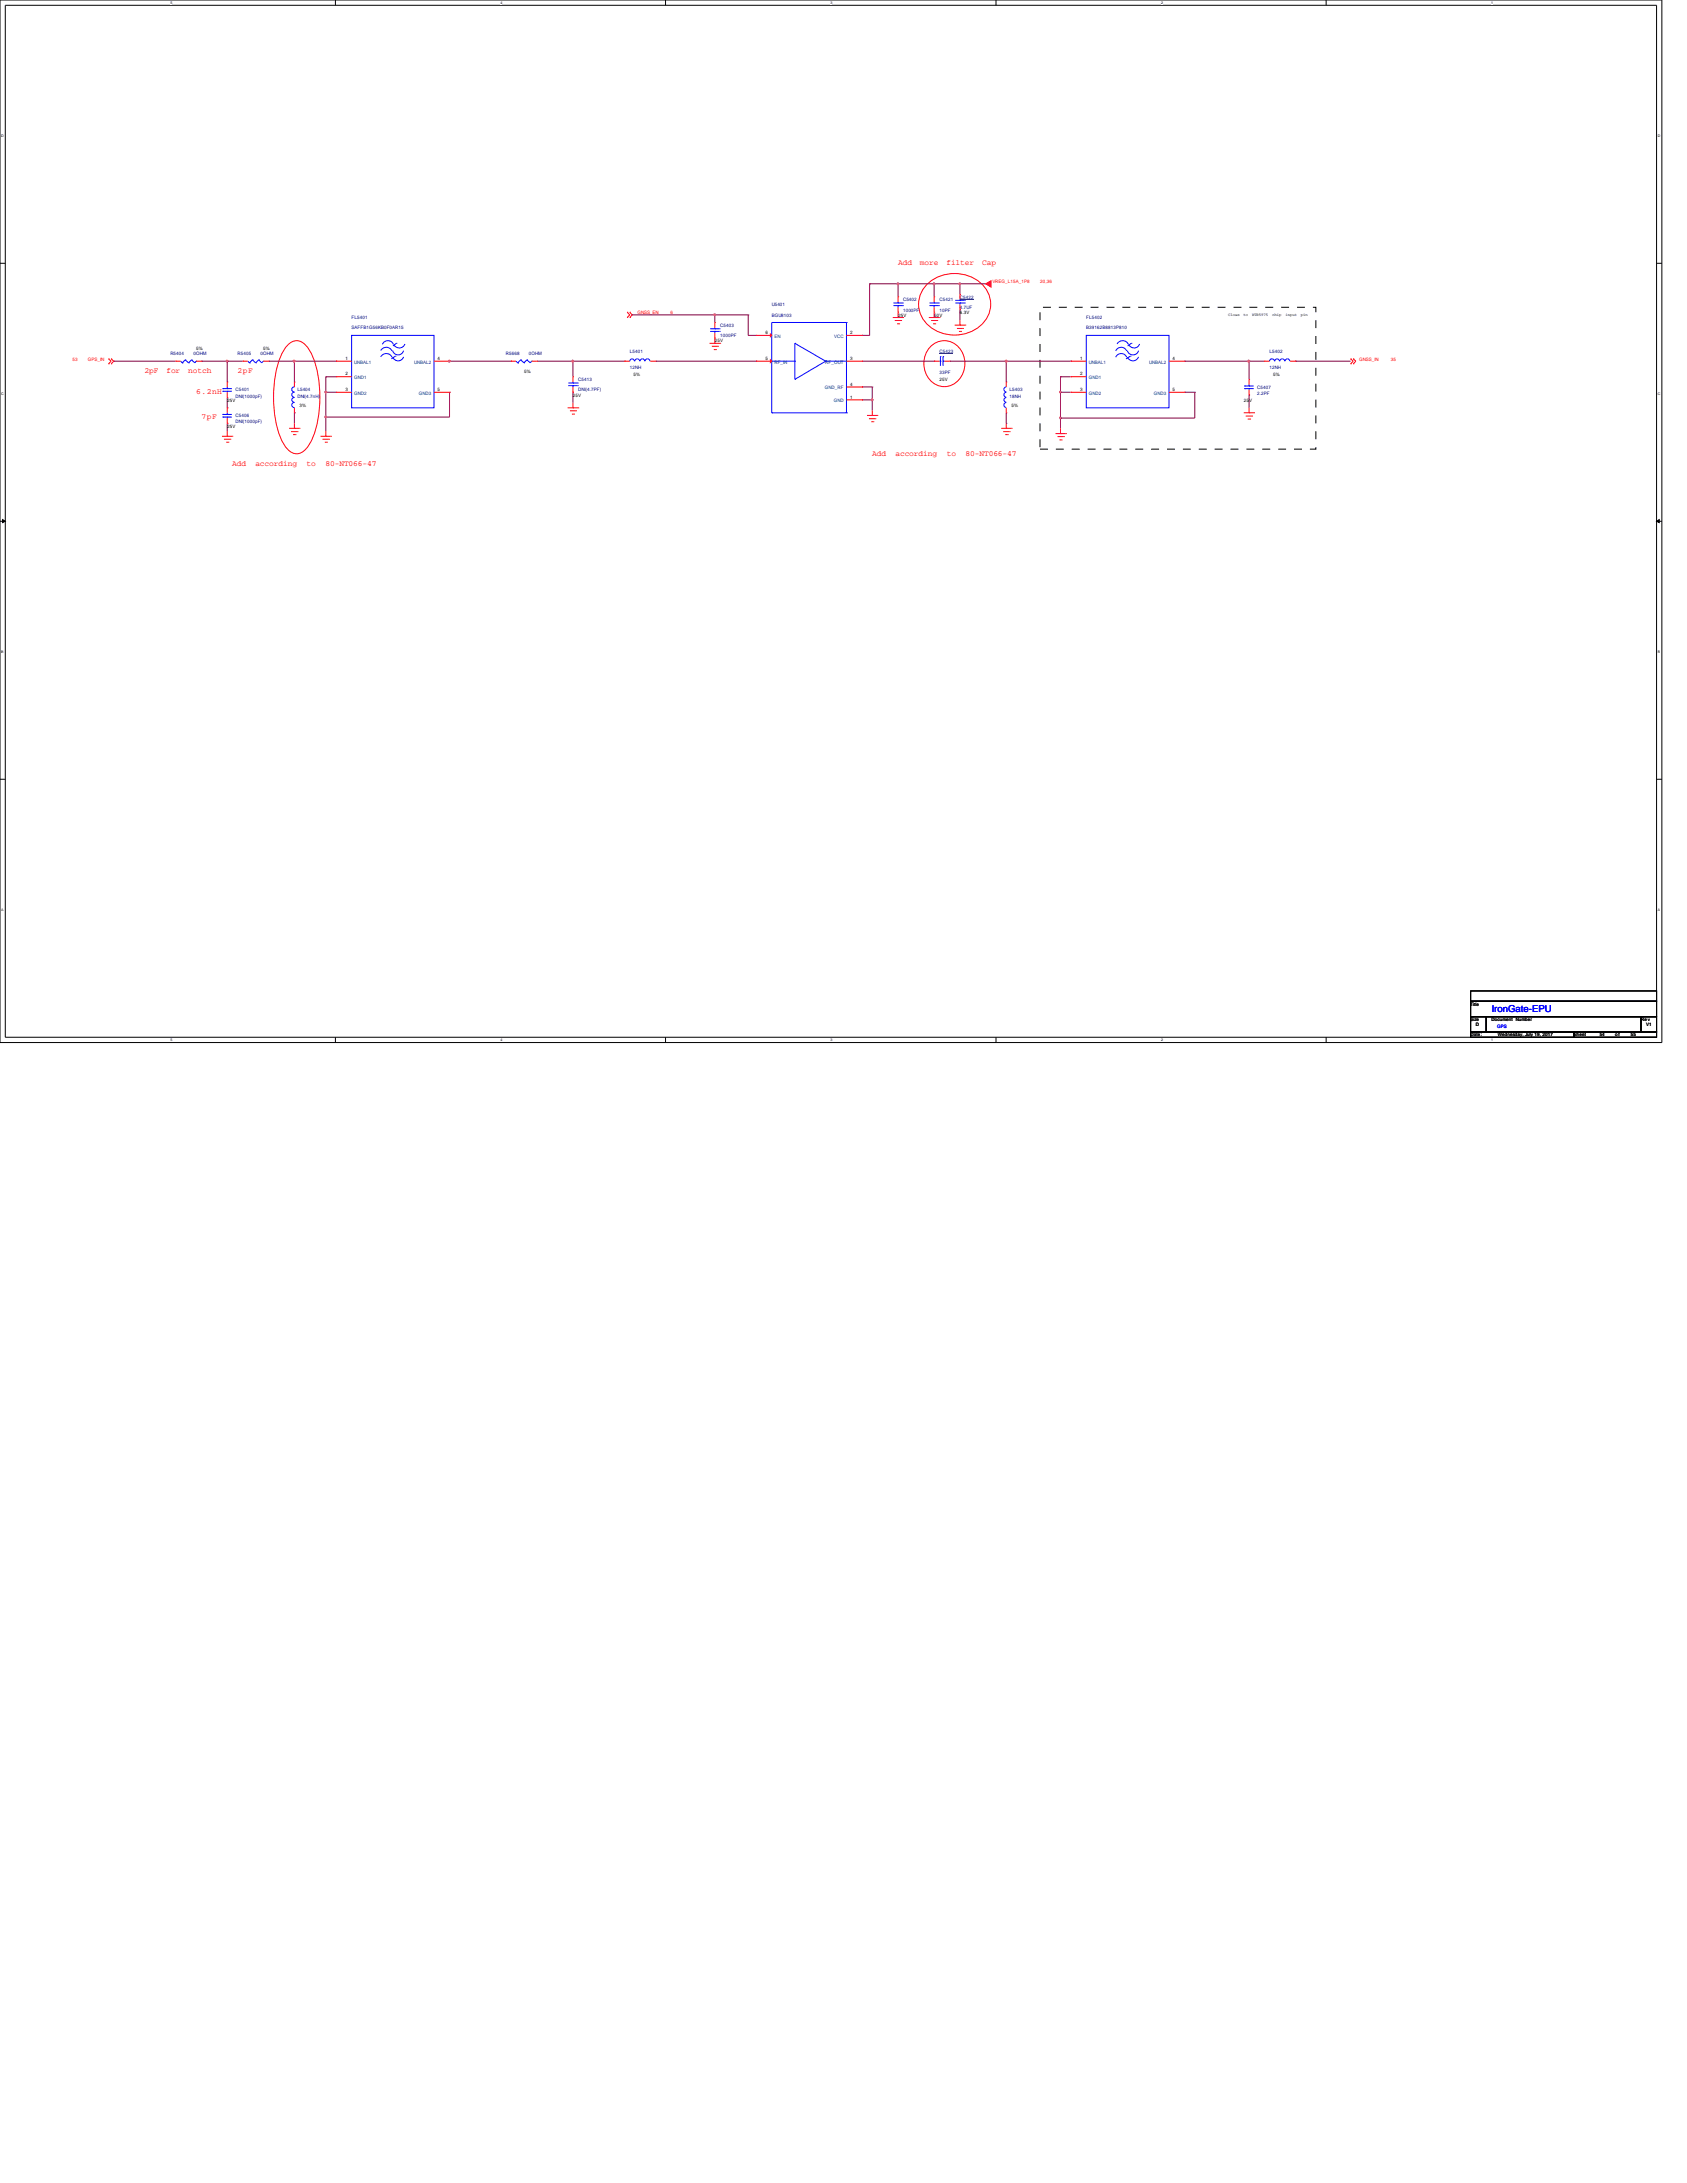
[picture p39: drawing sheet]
<svg xmlns="http://www.w3.org/2000/svg" width="216mm" height="279mm" viewBox="0 0 216 279" stroke-linecap="round" stroke-linejoin="round" font-family="sans-serif">
<defs><g id="words">
<text font-size="1.2" fill="#00f" x="190.9" y="129.5">IronGate-EPU</text>
<g font-size="1" fill="#f00">
<text x="114.9" y="33.9">Add</text>
<text x="117.7" y="33.9">more</text>
<text x="121.1" y="33.9">filter</text>
<text x="125.7" y="33.9">Cap</text>
<text x="18.5" y="47.8">2pF</text>
<text x="21.3" y="47.8">for</text>
<text x="24.1" y="47.8">notch</text>
<text x="30.4" y="47.8">2pF</text>
<text x="25.1" y="50.4">6.2nH</text>
<text x="25.8" y="53.7">7pF</text>
<text x="29.7" y="59.6">Add</text>
<text x="32.7" y="59.6">according</text>
<text x="39.2" y="59.6">to</text>
<text x="41.7" y="59.6">80-NT066-47</text>
<text x="111.6" y="58.3">Add</text>
<text x="114.6" y="58.3">according</text>
<text x="121.2" y="58.3">to</text>
<text x="123.6" y="58.3">80-NT066-47</text>
</g>
<g font-size=".6" fill="#000080">
<text x="45" y="40.9">FL5401</text>
<text x="92.2" y="41.8">C5403</text>
<text x="98.8" y="39.2">U5401</text>
<text x="98.8" y="40.5">BGU8103</text>
<text x="115.6" y="38.5">C5402</text>
<text x="115.6" y="39.9">1000PF</text>
<text x="120.2" y="38.5">C5421</text>
<text x="120.2" y="39.9">10PF</text>
<text x="122.9" y="38.2">C5422</text>
<text x="122.9" y="39.5">4.7UF</text>
<text x="139" y="40.9">FL5402</text>
<text x="21.8" y="45.5">R5404</text>
<text x="24.8" y="45.5">0OHM</text>
<text x="30.4" y="45.5">R5405</text>
<text x="33.4" y="45.5">0OHM</text>
<text x="45" y="42.2">SAFFB1G56KB0F0AR15</text>
<text x="64.7" y="45.5">R5668</text>
<text x="67.7" y="45.5">0OHM</text>
<text x="80.6" y="45.1">L5401</text>
<text x="80.6" y="47.2">12NH</text>
<text x="92.2" y="43.2">1000PF</text>
<text x="120.2" y="45.1">C5423</text>
<text x="120.2" y="47.8">33PF</text>
<text x="139" y="42.2">B39162B8813P810</text>
<text x="162.5" y="45.1">L5402</text>
<text x="162.5" y="47.2">12NH</text>
<text x="30.1" y="53.4">C5406</text>
<text x="30.1" y="50.1">C5401</text>
<text x="30.1" y="50.9">DNI(1000pF)</text>
<text x="38.1" y="50.1">L5404</text>
<text x="38.1" y="50.9">DNI(4.7nH)</text>
<text x="74" y="48.8">C5413</text>
<text x="74" y="50.1">DNI(4.7PF)</text>
<text x="129.2" y="50.1">L5403</text>
<text x="129.2" y="50.9">18NH</text>
<text x="160.9" y="49.8">C5407</text>
<text x="160.9" y="50.5">2.2PF</text>
<text x="30.1" y="54.2">DNI(1000pF)</text>
</g>
<g font-size=".6" fill="#f00">
<text x="81.6" y="40.2">GNSS_EN</text>
<text x="85.8" y="40.2">6</text>
<text x="127" y="36.2">VREG_L15A_1P8</text>
<text x="133.1" y="36.2">20,36</text>
<text x="9.3" y="46.1">53</text>
<text x="11.3" y="46.1">GPS_IN</text>
<text x="173.9" y="46.1">GNSS_IN</text>
<text x="178" y="46.1">35</text>
</g>
<g font-size=".6">
<text x="114.9" y="40.5">25V</text>
<text x="119.5" y="40.5">50V</text>
<text x="122.9" y="40.2">6.3V</text>
<text x="25.1" y="44.8">5%</text>
<text x="33.7" y="44.8">5%</text>
<text x="44.2" y="46.1">1</text>
<text x="56" y="46.1">4</text>
<text x="67.1" y="47.7">5%</text>
<text x="91.5" y="43.8">25V</text>
<text x="98" y="42.8">6</text>
<text x="98" y="46.1">5</text>
<text x="108.8" y="42.8">2</text>
<text x="108.8" y="46.1">3</text>
<text x="138.2" y="46.1">1</text>
<text x="150.1" y="46.1">4</text>
<text x="29.1" y="51.4">25V</text>
<text x="38.3" y="52.1">3%</text>
<text x="44.2" y="48">2</text>
<text x="44.2" y="50">3</text>
<text x="56" y="50">5</text>
<text x="73.3" y="50.8">25V</text>
<text x="81.1" y="48.1">5%</text>
<text x="108.8" y="49.4">4</text>
<text x="108.8" y="51">1</text>
<text x="120.2" y="48.7">25V</text>
<text x="129.5" y="52.1">5%</text>
<text x="138.2" y="48">2</text>
<text x="138.2" y="50">3</text>
<text x="150.1" y="50">5</text>
<text x="159.2" y="51.4">25V</text>
<text x="162.9" y="48.1">5%</text>
<text x="29.1" y="54.7">25V</text>
<text x="188.2" y="128.7">Title</text>
<text x="188.2" y="130.7">Size</text>
<text x="188.9" y="131.3">D</text>
<text x="190.9" y="130.7">Document</text>
<text x="194" y="130.7">Number</text>
<text x="210" y="130.7">Re v</text>
<text x="210.7" y="131.3">V1</text>
<text x="188.2" y="132.6">Date:</text>
<text x="191.7" y="132.6">Wednesday, July 19, 2017</text>
<text x="201.4" y="132.6">Sheet</text>
<text x="204.7" y="132.6">54</text>
<text x="206.7" y="132.6">o f</text>
<text x="208.7" y="132.6">55</text>
</g>
<g font-size=".6" fill="#004080">
<text x="45.3" y="46.5">UNBAL1</text>
<text x="53" y="46.5">UNBAL2</text>
<text x="99.1" y="43.2">EN</text>
<text x="99.1" y="46.5">RF_IN</text>
<text x="105.6" y="46.5">RF_OUT</text>
<text x="106.8" y="43.2">VCC</text>
<text x="139.4" y="46.5">UNBAL1</text>
<text x="147.1" y="46.5">UNBAL2</text>
<text x="45.3" y="48.5">GND1</text>
<text x="45.3" y="50.5">GND2</text>
<text x="53.6" y="50.5">GND3</text>
<text x="105.6" y="49.8">GND_RF</text>
<text x="106.7" y="51.5">GND</text>
<text x="139.4" y="48.5">GND1</text>
<text x="139.4" y="50.5">GND2</text>
<text x="147.7" y="50.5">GND3</text>
</g>
<text font-size=".6" fill="#00f" x="191.6" y="131.6">GPS</text>
<g font-size=".5">
<text x="21.8" y=".5">5</text>
<text x="64.1" y=".5">4</text>
<text x="106.3" y=".5">3</text>
<text x="148.6" y=".5">2</text>
<text x="190.8" y=".5">1</text>
<text x=".2" y="17.6">D</text>
<text x="212.2" y="17.6">D</text>
<text x="157.2" y="40.5">Close</text>
<text x="159.1" y="40.5">to</text>
<text x="160.2" y="40.5">WTR5975</text>
<text x="162.8" y="40.5">chip</text>
<text x="164.5" y="40.5">input</text>
<text x="166.5" y="40.5">pin</text>
<text x=".2" y="50.6">C</text>
<text x="212.2" y="50.6">C</text>
<text x=".2" y="83.6">B</text>
<text x="212.2" y="83.6">B</text>
<text x=".2" y="116.6">A</text>
<text x="212.2" y="116.6">A</text>
<text x="21.8" y="133.2">5</text>
<text x="64.1" y="133.2">4</text>
<text x="106.3" y="133.2">3</text>
<text x="148.6" y="133.2">2</text>
<text x="190.8" y="133.2">1</text>
</g>
</g></defs>
<path d="M0 0h212.7v133.4h-212.7zM.7 .7h211.3v132.1h-211.3z" fill="none" stroke="#000" stroke-width=".13"/>
<g fill="#fff">
<path d="M21.8 .1h.2v.5h-.2z"/>
<path d="M21.8 132.8h.2v.6h-.2z"/>
</g>
<path d="M42.9 0v.7M42.9 132.8v.6" fill="none" stroke="#000" stroke-width=".13"/>
<g fill="#fff">
<path d="M64.1 .1h.2v.5h-.2z"/>
<path d="M64.1 132.8h.2v.6h-.2z"/>
</g>
<path d="M85.2 0v.7M85.2 132.8v.6" fill="none" stroke="#000" stroke-width=".13"/>
<g fill="#fff">
<path d="M106.3 .1h.2v.5h-.2z"/>
<path d="M106.3 132.8h.2v.6h-.2z"/>
</g>
<path d="M127.5 0v.7M127.5 132.8v.6" fill="none" stroke="#000" stroke-width=".13"/>
<g fill="#fff">
<path d="M148.6 .1h.2v.5h-.2z"/>
<path d="M148.6 132.8h.2v.6h-.2z"/>
</g>
<path d="M169.7 0v.7M169.7 132.8v.6" fill="none" stroke="#000" stroke-width=".13"/>
<g fill="#fff">
<path d="M190.8 .1h.3v.5h-.3z"/>
<path d="M190.8 132.8h.3v.6h-.3z"/>
<path d="M.2 17.2h.2v.5h-.2z"/>
<path d="M212.2 17.2h.2v.5h-.2z"/>
<path d="M.2 50.2h.2v.5h-.2z"/>
<path d="M212.2 50.2h.2v.5h-.2z"/>
</g>
<path d="M0 33.7h.7M212 33.7h.7" fill="none" stroke="#000" stroke-width=".13"/>
<g fill="#fff">
<path d="M.2 83.2h.2v.5h-.2z"/>
<path d="M212.2 83.2h.2v.5h-.2z"/>
</g>
<path d="M0 66.7h.7M.3 66.5l.4 .2-.4 .2zM212 66.7l.3-.2v.4zM212 66.7h.7" fill="none" stroke="#000" stroke-width=".13"/>
<path d="M.3 66.5l.4 .2-.4 .2zM212 66.7l.3-.2v.4z" fill="#000"/>
<g fill="#fff">
<path d="M.2 116.2h.3v.6h-.3z"/>
<path d="M212.2 116.2h.3v.6h-.3z"/>
</g>
<path d="M0 99.7h.7M212 99.7h.7" fill="none" stroke="#000" stroke-width=".13"/>
<path d="M133.1 39.3h35.3v18.2h-35.3z" fill="none" stroke="#000" stroke-width=".13" stroke-dasharray="1 1 1 1 1 1 1 1" stroke-linecap="butt"/>
<path d="M118.6 36.4a5.1 5.1 0 0 1 7.6 .5 3.6 3.6 0 0 1-1.7 5.4 4.9 4.9 0 0 1-6.7-2 3.5 3.5 0 0 1 .8-3.9zM37 44a1.48 1.48 0 0 1 2.3 .4 10.7 10.7 0 0 1 1.6 6.4 11.6 11.6 0 0 1-1.6 6.5 1.54 1.54 0 0 1-2.7 0 10.8 10.8 0 0 1-1.6-6.5 11.6 11.6 0 0 1 1.6-6.4zM119.2 44.2a2.55 2.55 0 0 1 4.2 1.7 2.91 2.91 0 0 1-2.5 3.6 2.94 2.94 0 0 1-2.4-4.3l.3-.5z" fill="none" stroke="#f00" stroke-width=".13"/>
<path d="M34.4 46.2h3.3M37.7 46.2h.1M128.8 46.2h.1M128.8 46.2h8.2M128.8 46.2v2.7M137 46.2h.1" fill="none" stroke="#800040" stroke-width=".13"/>
<path d="M128.7 46.1h.2v.2h-.2z" fill-rule="evenodd" fill="#f0f"/>
<path d="M128.7 46.1h.2v.2h-.2z" fill="none" stroke="#f0f" stroke-width=".13"/>
<path d="M57.5 46.2h7.9M57.5 46.2h.1M65.4 46.2h.1M68.7 46.2h4.6M73.3 46.2h.1M128.8 54.2h.1M128.8 52.8v1.4" fill="none" stroke="#800040" stroke-width=".13"/>
<path d="M57.4 46.1l.2 .1-.1 .2z" fill-rule="evenodd" fill="#f0f"/>
<path d="M57.4 46.1l.2 .1-.1 .2z" fill="none" stroke="#f0f" stroke-width=".13"/>
<path d="M73.3 50.2h.1M73.3 46.2h.1M73.3 46.2v2M73.3 50.2v1.3" fill="none" stroke="#800040" stroke-width=".13"/>
<path d="M73.2 46.1l.2 .1-.1 .2z" fill-rule="evenodd" fill="#f0f"/>
<path d="M73.2 46.1l.2 .1-.1 .2z" fill="none" stroke="#f0f" stroke-width=".13"/>
<path d="M73.3 46.2h6.6M79.9 46.2h.1M110.3 46.2h9.2M119.5 46.2h.1M135.7 48.2h.1M135.7 50.2h.1M135.7 48.2h1.3M135.7 48.2v5.3M135.7 50.2h1.3M151.6 46.2h.1M151.6 46.2h8.3" fill="none" stroke="#800040" stroke-width=".13"/>
<path d="M135.6 53.4h.2v.1h-.2z" fill-rule="evenodd" fill="#f0f"/>
<path d="M135.6 53.4h.2v.1h-.2z" fill="none" stroke="#f0f" stroke-width=".13"/>
<path d="M135.6 50.1h.2v.1h-.2z" fill-rule="evenodd" fill="#f0f"/>
<path d="M135.6 50.1h.2v.1h-.2z" fill="none" stroke="#f0f" stroke-width=".13"/>
<g fill="none" stroke="#800040" stroke-width=".13">
<path d="M14.6 46.2h.1M14.6 46.2h7.9M110.3 51.2h.1M110.3 49.5h.1M110.3 51.2h1.3M110.3 49.5h1.3M111.6 51.2h.1M111.6 49.5h.1M111.6 49.5v3M135.7 53.5h.1M135.7 53.5v1.3M151.6 50.2h.1"/>
<path d="M151.6 50.2h1.3M152.9 50.2h.1M152.9 50.2v3.3h-17.2"/>
</g>
<path d="M111.5 51.1l.2 .1-.1 .1z" fill-rule="evenodd" fill="#f0f"/>
<path d="M111.5 51.1l.2 .1-.1 .1z" fill="none" stroke="#f0f" stroke-width=".13"/>
<path d="M41.7 48.2h.1M41.7 50.2h.1M41.7 48.2v5.2M41.7 48.2h1.3" fill="none" stroke="#800040" stroke-width=".13"/>
<path d="M41.6 50.1h.1v.1h-.1z" fill-rule="evenodd" fill="#f0f"/>
<path d="M41.6 50.1h.1v.1h-.1z" fill="none" stroke="#f0f" stroke-width=".13"/>
<path d="M41.7 50.2h.1M41.7 50.2h1.3M91.5 40.3h.1M91.5 40.3v1M91.5 40.3h4.3" fill="none" stroke="#800040" stroke-width=".13"/>
<path d="M91.4 40.2h.1v.1h-.1z" fill-rule="evenodd" fill="#f0f"/>
<path d="M91.4 40.2h.1v.1h-.1z" fill="none" stroke="#f0f" stroke-width=".13"/>
<path d="M41.7 53.4h.1M41.7 53.4h15.8M80.9 40.3h.1M80.9 40.3h10.6" fill="none" stroke="#800040" stroke-width=".13"/>
<path d="M41.6 53.3h.1v.1h-.1z" fill-rule="evenodd" fill="#f0f"/>
<path d="M41.6 53.3h.1v.1h-.1z" fill="none" stroke="#f0f" stroke-width=".13"/>
<path d="M119.5 36.3h3.4M122.9 36.3h.1M57.5 50.2h.1M57.5 50.2v3.2M165.8 46.2h.1M165.8 46.2h7" fill="none" stroke="#800040" stroke-width=".13"/>
<path d="M119.4 36.2l.2 .1-.1 .1z" fill-rule="evenodd" fill="#f0f"/>
<path d="M119.4 36.2l.2 .1-.1 .1z" fill="none" stroke="#f0f" stroke-width=".13"/>
<path d="M122.8 36.2l.1 .1-.1 .1z" fill-rule="evenodd" fill="#f0f"/>
<path d="M122.8 36.2l.1 .1-.1 .1z" fill="none" stroke="#f0f" stroke-width=".13"/>
<path d="M41.7 53.4h.1M41.7 53.4v1.8M159.9 50.5h.1M159.9 46.2h.1M159.9 50.5v1.7M159.9 46.2h1.9" fill="none" stroke="#800040" stroke-width=".13"/>
<path d="M159.7 46.1h.2v.2h-.2z" fill-rule="evenodd" fill="#f0f"/>
<path d="M159.7 46.1h.2v.2h-.2z" fill="none" stroke="#f0f" stroke-width=".13"/>
<path d="M111.3 36.3h.1M111.3 36.3v6.6h-1M111.3 36.3h3.6M110.3 42.9h.1M159.9 46.2h.1M159.9 46.2v2.4" fill="none" stroke="#800040" stroke-width=".13"/>
<path d="M114.8 36.2l.2 .1-.1 .1z" fill-rule="evenodd" fill="#f0f"/>
<path d="M114.8 36.2l.2 .1-.1 .1z" fill="none" stroke="#f0f" stroke-width=".13"/>
<path d="M114.9 36.3h4.6M119.5 36.3h.1M25.8 46.2h.1M25.8 46.2h3.3" fill="none" stroke="#800040" stroke-width=".13"/>
<path d="M29 46.1l.2 .1-.2 .2z" fill-rule="evenodd" fill="#f0f"/>
<path d="M29 46.1l.2 .1-.2 .2z" fill="none" stroke="#f0f" stroke-width=".13"/>
<g fill="none" stroke="#800040" stroke-width=".13">
<path d="M29.1 46.2h.1M29.1 54.2h.1M29.1 52.2h.1M29.1 46.2v2.7M29.1 50.9v1.3M29.1 54.2v1M29.1 46.2h2M37.7 46.2h.1M37.7 52.8h.1M37.7 46.2h5.3M37.7 46.2v2.7M37.7 52.8v1.4"/>
<path d="M43 46.2h.1M83.9 46.2h12.9M95.8 40.3h.1M95.8 42.9h.1M95.8 40.3v2.6M95.8 42.9h1M96.8 46.2h.1"/>
</g>
<path d="M37.5 46.1h.2v.2h-.2z" fill-rule="evenodd" fill="#f0f"/>
<path d="M37.5 46.1h.2v.2h-.2z" fill="none" stroke="#f0f" stroke-width=".13"/>
<path d="M114.9 36.3h.1M114.9 36.3v1.7M119.5 36.3h.1M119.5 36.3v1.7M122.9 39.6h.1M122.9 36.3h.1M122.9 36.3v1.4M122.9 39.6v1.4M122.9 36.3h3.3M126.2 36.3h.1M121.5 46.2h7.3M128.8 46.2h.1" fill="none" stroke="#800040" stroke-width=".13"/>
<g fill="none" stroke="#f00" stroke-width=".13">
<path d="M114.9 40v.6M119.5 40v.6M28.4 55.8h1.3M28.7 56.2h.8M29 56.6h.2M29.1 55.8h.1M29.1 55.2v.6M29.2 56.6h.1M29.5 56.2h.1M29.7 55.8h.1M37 54.8h1.3M37.3 55.2h.8"/>
<path d="M37.5 55.6h.3M37.7 54.8h.1M37.7 54.2v.6M37.8 55.6h.1M38.1 55.2h.1M38.3 54.8h.1M41 55.8h1.3M41.3 56.2h.8M41.6 56.6h.2M41.7 55.8h.1M41.7 55.2v.6M41.8 56.6h.1"/>
<path d="M42.1 56.2h.1M42.3 55.8h.1M72.6 52.2h1.4M72.9 52.6h.8M73.2 53h.2M73.3 52.2h.1M73.3 51.5v.7M73.4 53h.1M73.7 52.6h.1M74 52.2h.1M90.8 43.9h1.4M91.1 44.3h.8"/>
<path d="M91.4 44.7h.2M91.5 43.9h.1M91.5 43.3v.6M91.6 44.7h.1M91.9 44.3h.1M92.2 43.9h.1M111 53.2h1.3M111.2 53.6h.8M111.5 54h.3M111.6 53.2h.1M111.6 52.5v.7M111.8 54h.1"/>
<path d="M112 53.6h.1M112.3 53.2h.1M114.3 40.6h1.3M114.5 41h.8M114.8 41.4h.3M114.9 40.6h.1M115.1 41.4h.1M115.3 41h.1M115.6 40.6h.1M118.9 40.6h1.3M119.2 41h.7M119.4 41.4h.3"/>
<path d="M119.5 40.6h.1M119.7 41.4h.1M119.9 41h.1M120.2 40.6h.1M122.2 41.6h1.3M122.5 42h.7M122.7 42.4h.3M122.9 41.6h.1M122.9 41v.6M123 42.4h.1M123.2 42h.1M123.5 41.6h.1"/>
<path d="M128.1 54.8h1.4M128.4 55.2h.8M128.7 55.6h.2M128.8 54.8h.1M128.8 54.2v.6M128.9 55.6h.1M129.2 55.2h.1M129.5 54.8h.1M135.1 55.5h1.3M135.3 55.9h.8M135.6 56.3h.2M135.7 55.5h.1"/>
<path d="M135.7 54.8v.7M135.8 56.3h.1M136.1 55.9h.1M136.4 55.5h.1M159.2 52.8h1.3M159.4 53.3h.8M159.7 53.6h.3M159.9 52.8h.1M159.9 52.2v.6M160 53.6h.1M160.2 53.3h.1M160.5 52.8h.1"/>
</g>
<path d="M126.2 36.3l.6-.4v.8z" fill-rule="evenodd" fill="#f00"/>
<g fill="none" stroke="#f00" stroke-width=".13">
<path d="M80.3 40h.1M80.3 40l.3 .3-.3 .3M80.6 40h.1M80.6 40l.3 .3-.3 .3M126.2 36.3l.6-.4v.8zM13.9 45.9h.1M13.9 46.6h.1M13.9 45.9l.3 .3-.3 .4M14.2 46.6h.1M14.2 45.9h.1M14.2 45.9l.4 .3-.4 .4M80.3 40.6h.1"/>
<path d="M80.6 40.6h.1M91.5 41.3h.1M91.5 43.3h.1M91.5 41.3v.7M91.5 42.6v.7M172.8 45.9h.1M172.8 46.6h.1M172.8 45.9l.4 .3-.4 .4M173.2 45.9h.1M173.2 46.6h.1M173.2 45.9l.3 .3-.3 .4"/>
</g>
<path d="M188.2 126.8h23.8v1.3h-23.8zM188.2 128.1h23.8v2h-23.8zM188.2 130.1h2v2h-2zM188.2 132.1h13.2v.7h-13.2zM190.2 130.1h19.8v2h-19.8zM201.4 132.1h10.6v.7h-10.6zM210 130.1h2v2h-2z" fill="none" stroke="#000" stroke-width=".13"/>
<g fill="none" stroke="#00f" stroke-width=".13">
<path d="M90.9 42.4h1.2M90.9 42.1h1.2M91.5 42.1h.1M91.5 42.4h.1M91.5 42v.1M91.5 42.4v.2M92.1 42.4h.1M92.1 42.1h.1M120.2 46.2h.2M120.4 46.2h.1M120.4 45.6h.1M120.4 45.6v1.2"/>
<path d="M120.7 45.6h.1M120.7 46.2h.1M120.7 46.2h.2M120.7 45.6v1.2"/>
</g>
<path d="M120.2 45.2h1.8z" fill="#000080"/>
<path d="M119.5 46.2h.1M119.5 46.2h.7M120.9 46.2h.6M121.5 46.2h.1M128.8 52.8h.1M128.8 48.9h.1M128.8 48.9v.6M128.8 52.2v.6" fill="none" stroke="#f00" stroke-width=".13"/>
<g fill="none" stroke="#00f" stroke-width=".13">
<path d="M98.8 52.8h.1M98.8 52.8h9.5M98.8 46.2h2.9M101.7 46.2h.1M101.7 48.6h.1M101.7 43.9h.1M101.7 43.9v4.7M101.7 43.9l4 2.3M105.7 46.2h.1M105.7 46.2h2.6M105.7 46.2l-4 2.4M108.3 41.3h.1"/>
<path d="M108.3 52.8h.1M108.3 41.3h-9.5v11.5M108.3 41.3v11.5M128.8 51.5a.32 .32 0 0 0-.3 .3 .32 .32 0 0 0 .3 .4M128.8 50.9a.3 .3 0 0 0-.3 .3 .3 .3 0 0 0 .3 .3M128.8 50.2a.32 .32 0 0 0-.3 .3 .32 .32 0 0 0 .3 .3M128.8 49.5a.32 .32 0 0 0-.3 .3 .32 .32 0 0 0 .3 .4"/>
</g>
<path d="M98.6 42.8l.2 .1-.2 .2z" fill="#f00"/>
<path d="M96.8 42.9h.1M96.8 42.9h2M98.6 42.8l.2 .1-.2 .2z" fill="none" stroke="#f00" stroke-width=".13"/>
<path d="M98.6 46.1l.2 .1-.2 .2z" fill="#f00"/>
<g fill="none" stroke="#f00" stroke-width=".13">
<path d="M22.5 46.2h.1M22.5 46.2h.6M25.1 46.2h.7M25.8 46.2h.1M29.1 54.2h.1M29.1 52.2h.1M29.1 52.2v.6M29.1 53.5v.7M65.4 46.2h.1M65.4 46.2h.6M68 46.2h.7M68.7 46.2h.1"/>
<path d="M96.8 46.2h.1M96.8 46.2h2M98.6 46.1l.2 .1-.2 .2zM108.3 46.2h2M108.3 42.9h2M108.3 49.5h2M108.3 51.2h2M110.3 42.9h.1M110.3 46.2h.1M110.3 49.5h.1M110.3 51.2h.1M161.8 46.2h.1"/>
<path d="M161.8 46.2h.7M165.1 46.2h.7M165.8 46.2h.1"/>
</g>
<g fill="none" stroke="#00f" stroke-width=".13">
<path d="M122.3 38.8h1.1M122.3 38.4h1.1M122.9 38.4h.1M122.9 38.8h.1M122.9 38.3v.1M122.9 38.8v.2M123.4 38.8h.1M123.4 38.4h.1M23.1 46.2l.2 .2M23.3 46.4h.1M23.7 46.1h.1M23.7 46.1l.4 .3"/>
<path d="M23.7 46.1l-.4 .3M24.1 46.4h.1M24.5 46.1h.1M24.5 46.1l-.4 .3M24.5 46.1l.4 .3 .2-.2M25.1 46.2h.1M28.5 53h.1M28.5 53.4h.1M28.5 53h1.2M28.5 53.4h1.2M29.1 53.4h.1M29.1 53h.1"/>
<path d="M29.1 52.8v.2M29.1 53.4v.1M66 46.2l.3 .2M66.3 46.4h.1M66.6 46.1h.1M66.6 46.1l.5 .3M66.6 46.1l-.3 .3M67.1 46.4h.1M67.4 46.1h.1M67.4 46.1l-.3 .3M67.4 46.1l.5 .3 .1-.2M68 46.2h.1"/>
<path d="M162.5 46.2a.32 .32 0 0 1 .3-.3 .32 .32 0 0 1 .3 .3M163.2 46.2a.3 .3 0 0 1 .2-.3 .3 .3 0 0 1 .3 .3M163.8 46.2a.32 .32 0 0 1 .3-.3 .32 .32 0 0 1 .3 .3M164.5 46.2a.3 .3 0 0 1 .3-.3 .3 .3 0 0 1 .3 .3"/>
</g>
<path d="M122.9 38.3h1.7z" fill="#000080"/>
<g fill="none" stroke="#f00" stroke-width=".13">
<path d="M114.9 38h.1M114.9 40h.1M114.9 38v.7M114.9 39.3v.7M119.5 38h.1M119.5 40h.1M119.5 38v.7M119.5 39.3v.7M122.9 37.7h.1M122.9 39.6h.1M122.9 37.7v.6M122.9 39v.6"/>
<path d="M29.1 50.9h.1M29.1 48.9h.1M29.1 48.9v.6M29.1 50.2v.7M31.1 46.2h.1M31.1 46.2h.6M33.7 46.2h.7M34.4 46.2h.1M37.7 52.8h.1M37.7 48.9h.1M37.7 48.9v.6M37.7 52.2v.6"/>
<path d="M43 48.2h.1M43 50.2h.1M43 46.2h.1M43 46.2h2M43 48.2h2M43 50.2h2M55.5 46.2h2M55.5 50.2h2M57.5 46.2h.1M57.5 50.2h.1M73.3 48.2h.1M73.3 50.2h.1"/>
<path d="M73.3 48.2v.7M73.3 49.5v.7M79.9 46.2h.1M79.9 46.2h.7M83.2 46.2h.7M83.9 46.2h.1M137 48.2h.1M137 50.2h.1M137 46.2h.1M137 46.2h2M137 48.2h2M137 50.2h2"/>
<path d="M149.6 46.2h2M149.6 50.2h2M151.6 46.2h.1M151.6 50.2h.1M159.9 50.5h.1M159.9 48.6h.1M159.9 48.6v.6M159.9 49.9v.6"/>
</g>
<g fill="none" stroke="#00f" stroke-width=".13">
<path d="M114.3 39.1h1.2M114.3 38.8h1.2M114.9 38.8h.1M114.9 39.1h.1M114.9 38.7v.1M114.9 39.1v.2M115.5 39.1h.1M115.5 38.8h.1M119 39.1h1.1M119 38.8h1.1M119.5 38.8h.1M119.5 39.1h.1"/>
<path d="M119.5 38.7v.1M119.5 39.1v.2M120.1 39.1h.1M120.1 38.8h.1M28.5 49.7h.1M28.5 50.1h.1M28.5 49.7h1.2M28.5 50.1h1.2M29.1 50.1h.1M29.1 49.7h.1M29.1 49.5v.2M29.1 50.1v.1"/>
<path d="M31.7 46.2l.2 .2M31.9 46.4h.1M32.3 46.1h.1M32.3 46.1l.4 .3M32.3 46.1l-.4 .3M32.7 46.4h.1M33.1 46.1h.1M33.1 46.1l-.4 .3M33.1 46.1l.4 .3 .2-.2M33.7 46.2h.1M37.7 51.5a.32 .32 0 0 0-.4 .3 .32 .32 0 0 0 .3 .4v-.1M37.7 50.9a.28 .28 0 0 0-.4 .2 .28 .28 0 0 0 .3 .3"/>
<path d="M37.7 50.2a.32 .32 0 0 0-.4 .3 .32 .32 0 0 0 .3 .3M37.7 49.5a.32 .32 0 0 0-.4 .3 .32 .32 0 0 0 .3 .4v-.1M45 42.9h10.5v9.3h-10.5zM48.7 45.7a.81 .81 0 0 1 .8-.4 .81 .81 0 0 1 .7 .4M48.7 44.9a.81 .81 0 0 1 .8-.4 .81 .81 0 0 1 .7 .4M48.9 44.1a.76 .76 0 0 1 .7-.5 .76 .76 0 0 1 .7 .5M50.2 44.9a.72 .72 0 0 0 .7 .5 .72 .72 0 0 0 .7-.5M50.6 45.6h.1M50.6 45.6l-.5 .3M50.7 43.9h.1M50.7 43.9l-.4 .4M51.6 45.7a.74 .74 0 0 1-.6 .5 .74 .74 0 0 1-.8-.5"/>
<path d="M51.8 44a.79 .79 0 0 1-.7 .5 .79 .79 0 0 1-.7-.4M72.7 49.4h1.2M72.7 49h1.2M73.3 49h.1M73.3 49.4h.1M73.3 48.9v.1M73.3 49.4v.1M73.9 49.4h.1M73.9 49h.1M80.6 46.2a.3 .3 0 0 1 .3-.3 .3 .3 0 0 1 .3 .3M81.2 46.2a.32 .32 0 0 1 .4-.3 .32 .32 0 0 1 .3 .3M81.9 46.2a.3 .3 0 0 1 .3-.3 .3 .3 0 0 1 .3 .3"/>
<path d="M82.5 46.2a.32 .32 0 0 1 .4-.3 .32 .32 0 0 1 .3 .3M139 42.9h10.6v9.3h-10.6zM142.8 45.7a.76 .76 0 0 1 .7-.4 .76 .76 0 0 1 .7 .4M142.8 44.9a.76 .76 0 0 1 .7-.5 .76 .76 0 0 1 .7 .5M143 44a.81 .81 0 0 1 .7-.4 .81 .81 0 0 1 .7 .5M144.3 44.9a.75 .75 0 0 0 .7 .5 .75 .75 0 0 0 .7-.5M144.7 45.6h.1M144.7 45.6l-.6 .3M144.8 43.9h.1M144.8 43.9l-.5 .4M145.7 45.7a.78 .78 0 0 1-.7 .5 .78 .78 0 0 1-.7-.5M145.8 44a.74 .74 0 0 1-.6 .5 .74 .74 0 0 1-.8-.4"/>
<path d="M159.3 49.4h.1M159.3 49.7h.1M159.3 49.4h1.1M159.3 49.7h1.1M159.9 49.7h.1M159.9 49.4h.1M159.9 49.2v.2M159.9 49.7v.2"/>
</g>
<path d="M128.7 46.1h.2v.2h-.2z" fill-rule="evenodd" fill="#f0f"/>
<path d="M128.7 46.1h.2v.2h-.2z" fill="none" stroke="#f0f" stroke-width=".13"/>
<path d="M57.4 46.1l.2 .1-.1 .2z" fill-rule="evenodd" fill="#f0f"/>
<path d="M57.4 46.1l.2 .1-.1 .2z" fill="none" stroke="#f0f" stroke-width=".13"/>
<path d="M73.2 46.1l.2 .1-.1 .2z" fill-rule="evenodd" fill="#f0f"/>
<path d="M73.2 46.1l.2 .1-.1 .2z" fill="none" stroke="#f0f" stroke-width=".13"/>
<path d="M135.6 53.4h.2v.1h-.2z" fill-rule="evenodd" fill="#f0f"/>
<path d="M135.6 53.4h.2v.1h-.2z" fill="none" stroke="#f0f" stroke-width=".13"/>
<path d="M135.6 50.1h.2v.1h-.2z" fill-rule="evenodd" fill="#f0f"/>
<path d="M135.6 50.1h.2v.1h-.2z" fill="none" stroke="#f0f" stroke-width=".13"/>
<path d="M111.5 51.1l.2 .1-.1 .1z" fill-rule="evenodd" fill="#f0f"/>
<path d="M111.5 51.1l.2 .1-.1 .1z" fill="none" stroke="#f0f" stroke-width=".13"/>
<path d="M41.6 50.1h.1v.1h-.1z" fill-rule="evenodd" fill="#f0f"/>
<path d="M41.6 50.1h.1v.1h-.1z" fill="none" stroke="#f0f" stroke-width=".13"/>
<path d="M91.4 40.2h.1v.1h-.1z" fill-rule="evenodd" fill="#f0f"/>
<path d="M91.4 40.2h.1v.1h-.1z" fill="none" stroke="#f0f" stroke-width=".13"/>
<path d="M41.6 53.3h.1v.1h-.1z" fill-rule="evenodd" fill="#f0f"/>
<path d="M41.6 53.3h.1v.1h-.1z" fill="none" stroke="#f0f" stroke-width=".13"/>
<path d="M119.4 36.2l.2 .1-.1 .1z" fill-rule="evenodd" fill="#f0f"/>
<path d="M119.4 36.2l.2 .1-.1 .1z" fill="none" stroke="#f0f" stroke-width=".13"/>
<path d="M122.8 36.2l.1 .1-.1 .1z" fill-rule="evenodd" fill="#f0f"/>
<path d="M122.8 36.2l.1 .1-.1 .1z" fill="none" stroke="#f0f" stroke-width=".13"/>
<path d="M159.7 46.1h.2v.2h-.2z" fill-rule="evenodd" fill="#f0f"/>
<path d="M159.7 46.1h.2v.2h-.2z" fill="none" stroke="#f0f" stroke-width=".13"/>
<path d="M114.8 36.2l.2 .1-.1 .1z" fill-rule="evenodd" fill="#f0f"/>
<path d="M114.8 36.2l.2 .1-.1 .1z" fill="none" stroke="#f0f" stroke-width=".13"/>
<path d="M29 46.1l.2 .1-.2 .2z" fill-rule="evenodd" fill="#f0f"/>
<path d="M29 46.1l.2 .1-.2 .2z" fill="none" stroke="#f0f" stroke-width=".13"/>
<path d="M37.5 46.1h.2v.2h-.2z" fill-rule="evenodd" fill="#f0f"/>
<path d="M37.5 46.1h.2v.2h-.2z" fill="none" stroke="#f0f" stroke-width=".13"/>
<use href="#words"/>
</svg>
